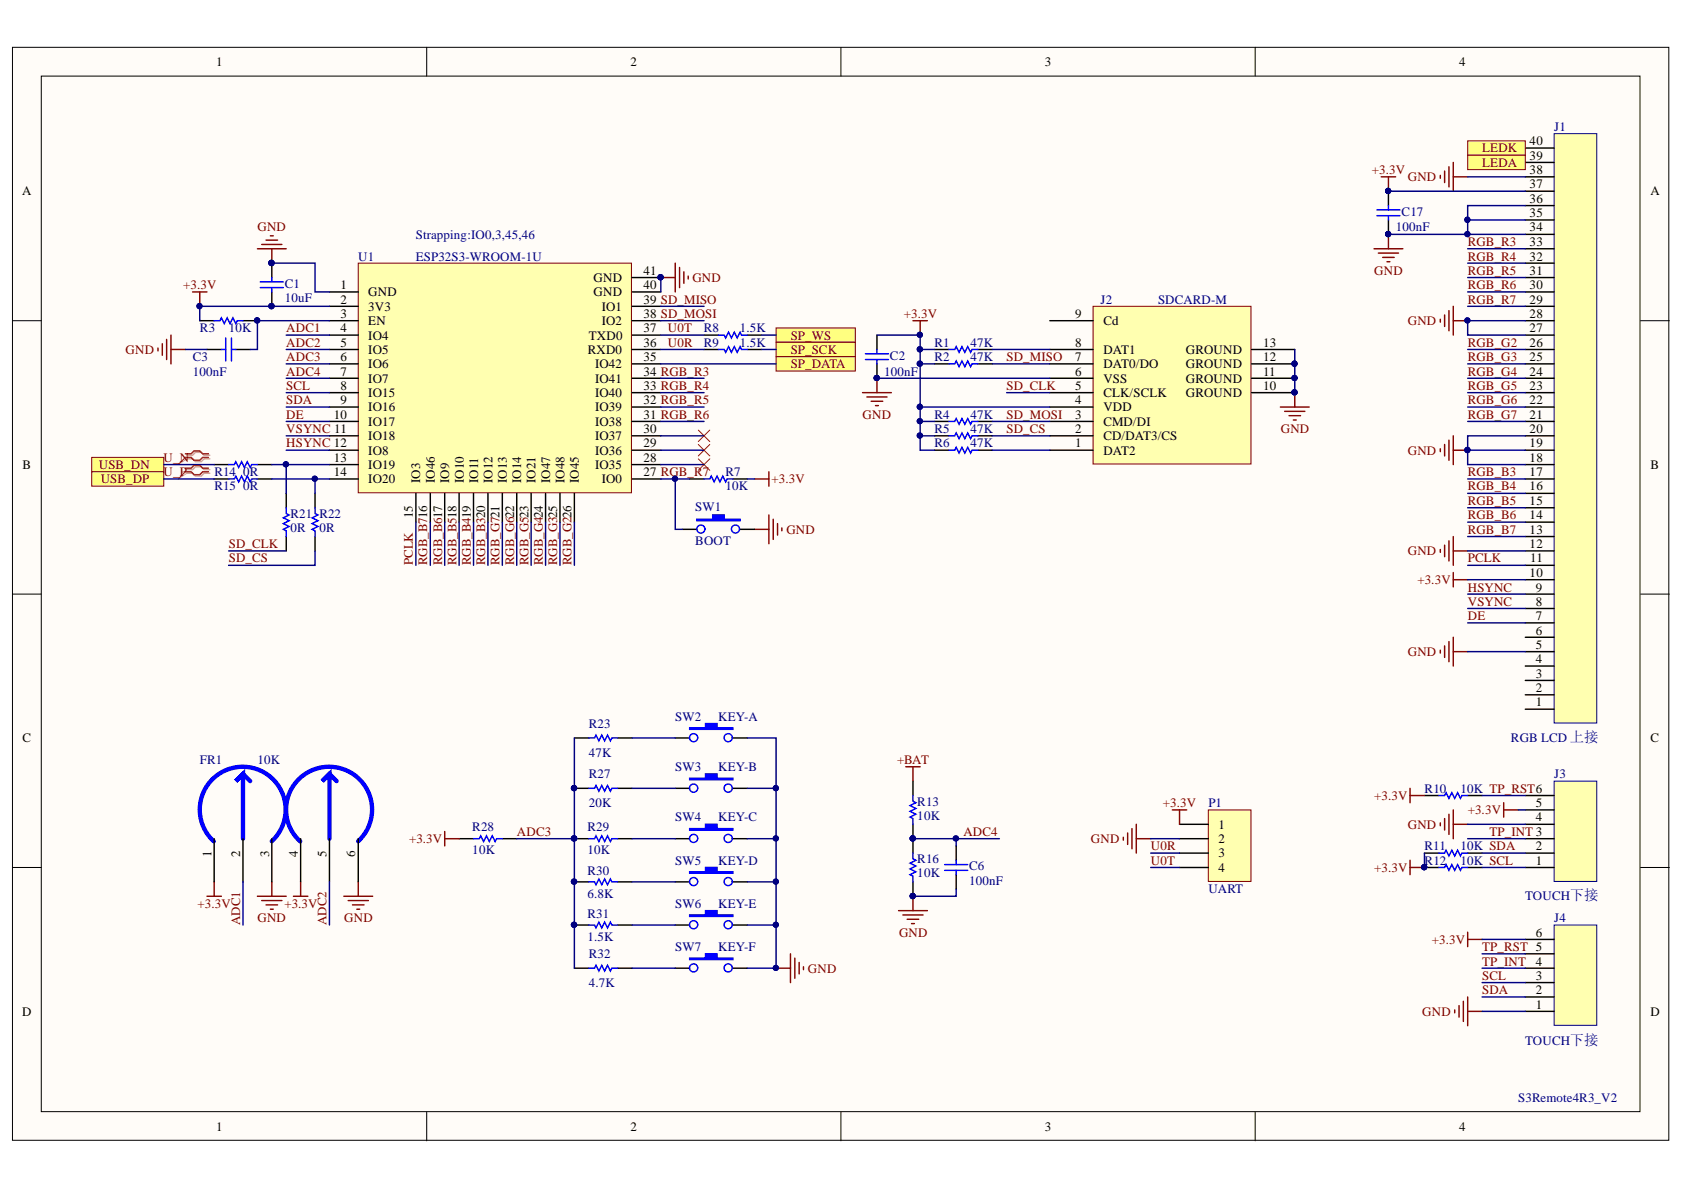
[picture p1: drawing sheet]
<svg xmlns="http://www.w3.org/2000/svg" width="297mm" height="210mm" viewBox="0 0 297 210" stroke-linecap="round" stroke-linejoin="round" font-family="sans-serif">
<defs><g id="words">
<g font-size="2.3">
<text x="38.1" y="11.7">1</text>
<text x="111.2" y="11.7">2</text>
<text x="184.3" y="11.7">3</text>
<text x="257.4" y="11.7">4</text>
<text x="269.8" y="28.1">39</text>
<text x="269.8" y="25.6">40</text>
<text x="3.9" y="34.5">A</text>
<text x="269.8" y="35.7">36</text>
<text x="269.8" y="33.2">37</text>
<text x="269.8" y="30.7">38</text>
<text x="291.1" y="34.5">A</text>
<text x="269.8" y="40.8">34</text>
<text x="269.8" y="38.3">35</text>
<text x="269.8" y="46">32</text>
<text x="269.8" y="43.4">33</text>
<text x="60.1" y="51">1</text>
<text x="60.1" y="53.6">2</text>
<text x="65" y="52.3">GND</text>
<text x="104.7" y="52.3">GND</text>
<text x="104.7" y="49.8">GND</text>
<text x="113.5" y="53.6">39 SD_MISO</text>
<text x="113.5" y="51">40</text>
<text x="113.5" y="48.5">41</text>
<text x="269.8" y="53.6">29</text>
<text x="269.8" y="51">30</text>
<text x="269.8" y="48.5">31</text>
<text x="60.1" y="56.1">3</text>
<text x="60.1" y="58.6">4</text>
<text x="65" y="54.8">3V3</text>
<text x="65" y="57.4">EN</text>
<text x="65" y="59.9">IO4</text>
<text x="103.9" y="59.9">TXD0</text>
<text x="106.1" y="57.4">IO2</text>
<text x="106.1" y="54.8">IO1</text>
<text x="113.5" y="58.6">37</text>
<text x="113.5" y="56.1">38 SD_MOSI</text>
<text x="189.6" y="56.1">9</text>
<text x="194.6" y="57.4">Cd</text>
<text x="269.8" y="58.6">27</text>
<text x="269.8" y="56.1">28</text>
<text x="60.1" y="61.2">5</text>
<text x="60.1" y="63.7">6</text>
<text x="65" y="62.4">IO5</text>
<text x="65" y="65">IO6</text>
<text x="103.7" y="62.4">RXD0</text>
<text x="105" y="65">IO42</text>
<text x="113.5" y="63.7">35</text>
<text x="113.5" y="61.2">36</text>
<text x="189.6" y="63.7">7</text>
<text x="189.6" y="61.2">8</text>
<text x="194.6" y="65">DAT0/DO</text>
<text x="194.6" y="62.4">DAT1</text>
<text x="209.2" y="65">GROUND</text>
<text x="209.2" y="62.4">GROUND</text>
<text x="222.8" y="63.7">12</text>
<text x="222.8" y="61.2">13</text>
<text x="269.8" y="63.7">25</text>
<text x="269.8" y="61.2">26</text>
<text x="60.1" y="66.2">7</text>
<text x="60.1" y="68.8">8</text>
<text x="60.1" y="71.3">9</text>
<text x="65" y="67.5">IO7</text>
<text x="65" y="70">IO15</text>
<text x="105" y="70">IO40</text>
<text x="105" y="67.5">IO41</text>
<text x="113.5" y="71.3">32 RGB_R5</text>
<text x="113.5" y="68.8">33 RGB_R4</text>
<text x="113.5" y="66.2">34 RGB_R3</text>
<text x="189.6" y="71.3">4</text>
<text x="189.6" y="68.8">5</text>
<text x="189.6" y="66.2">6</text>
<text x="194.6" y="70">CLK/SCLK</text>
<text x="194.6" y="67.5">VSS</text>
<text x="209.2" y="70">GROUND</text>
<text x="209.2" y="67.5">GROUND</text>
<text x="222.8" y="68.8">10</text>
<text x="222.8" y="66.2">11</text>
<text x="269.8" y="71.3">22</text>
<text x="269.8" y="68.8">23</text>
<text x="269.8" y="66.2">24</text>
<text x="58.9" y="73.8">10</text>
<text x="65" y="72.6">IO16</text>
<text x="65" y="75.1">IO17</text>
<text x="65" y="77.6">IO18</text>
<text x="105" y="77.6">IO37</text>
<text x="105" y="75.1">IO38</text>
<text x="105" y="72.6">IO39</text>
<text x="113.5" y="76.4">30</text>
<text x="113.5" y="73.8">31 RGB_R6</text>
<text x="189.6" y="76.4">2</text>
<text x="189.6" y="73.8">3</text>
<text x="194.6" y="77.6">CD/DAT3/CS</text>
<text x="194.6" y="75.1">CMD/DI</text>
<text x="194.6" y="72.6">VDD</text>
<text x="269.8" y="76.4">20</text>
<text x="269.8" y="73.8">21</text>
<text x="4" y="82.7">B</text>
<text x="58.9" y="81.4">13</text>
<text x="58.9" y="84">14</text>
<text x="65" y="80.2">IO8</text>
<text x="65" y="82.7">IO19</text>
<text x="105" y="82.7">IO35</text>
<text x="105" y="80.2">IO36</text>
<text x="113.5" y="84">27 RGB_R7</text>
<text x="113.5" y="81.4">28</text>
<text x="113.5" y="78.9">29</text>
<text x="189.6" y="78.9">1</text>
<text x="194.6" y="80.2">DAT2</text>
<text x="269.8" y="84">17</text>
<text x="269.8" y="81.4">18</text>
<text x="269.8" y="78.9">19</text>
<text x="291.1" y="82.7">B</text>
<text x="65" y="85.2">IO20</text>
<text x="74.1" y="85.2" transform="rotate(-90 74.1 85.2)">IO3</text>
<text x="76.7" y="85.2" transform="rotate(-90 76.7 85.2)">IO46</text>
<text x="79.3" y="85.2" transform="rotate(-90 79.3 85.2)">IO9</text>
<text x="81.8" y="85.2" transform="rotate(-90 81.8 85.2)">IO10</text>
<text x="84.3" y="85.2" transform="rotate(-90 84.3 85.2)">IO11</text>
<text x="86.9" y="85.2" transform="rotate(-90 86.9 85.2)">IO12</text>
<text x="89.4" y="85.2" transform="rotate(-90 89.4 85.2)">IO13</text>
<text x="91.9" y="85.2" transform="rotate(-90 91.9 85.2)">IO14</text>
<text x="94.5" y="85.2" transform="rotate(-90 94.5 85.2)">IO21</text>
<text x="97" y="85.2" transform="rotate(-90 97 85.2)">IO47</text>
<text x="99.6" y="85.2" transform="rotate(-90 99.6 85.2)">IO48</text>
<text x="102.1" y="85.2" transform="rotate(-90 102.1 85.2)">IO45</text>
<text x="106.1" y="85.2">IO0</text>
<text x="269.8" y="89">15</text>
<text x="269.8" y="86.5">16</text>
<text x="72.8" y="91.3" transform="rotate(-90 72.8 91.3)">15</text>
<text x="269.8" y="94.1">13</text>
<text x="269.8" y="91.6">14</text>
<text x="269.8" y="101.7">10</text>
<text x="269.8" y="96.6">12</text>
<text x="269.9" y="99.2">11</text>
<text x="270.9" y="106.9">8</text>
<text x="270.9" y="104.3">9</text>
<text x="270.9" y="111.9">6</text>
<text x="270.9" y="109.4">7</text>
<text x="270.9" y="119.5">3</text>
<text x="270.9" y="117">4</text>
<text x="270.9" y="114.5">5</text>
<text x="270.9" y="124.6">1</text>
<text x="270.9" y="122.1">2</text>
<text x="4" y="130.9">C</text>
<text x="291.1" y="130.9">C</text>
<text x="270.9" y="142.4">5</text>
<text x="214.9" y="146.2">1</text>
<text x="214.9" y="148.7">2</text>
<text x="270.9" y="150">2</text>
<text x="270.9" y="144.9">4</text>
<text x="37.3" y="151.1" transform="rotate(-90 37.3 151.1)">1</text>
<text x="42.4" y="151.1" transform="rotate(-90 42.4 151.1)">2</text>
<text x="47.4" y="151.1" transform="rotate(-90 47.4 151.1)">3</text>
<text x="52.5" y="151.1" transform="rotate(-90 52.5 151.1)">4</text>
<text x="57.6" y="151.1" transform="rotate(-90 57.6 151.1)">5</text>
<text x="62.7" y="151.1" transform="rotate(-90 62.7 151.1)">6</text>
<text x="214.9" y="151.2">3</text>
<text x="214.9" y="153.8">4</text>
<text x="270.9" y="152.5">1</text>
<text x="270.9" y="165.2">6</text>
<text x="270.9" y="172.9">3</text>
<text x="270.9" y="170.3">4</text>
<text x="3.9" y="179.2">D</text>
<text x="270.9" y="177.9">1</text>
<text x="270.9" y="175.4">2</text>
<text x="291.1" y="179.2">D</text>
<text x="38.1" y="199.5">1</text>
<text x="111.2" y="199.5">2</text>
<text x="184.3" y="199.5">3</text>
<text x="257.4" y="199.5">4</text>
</g>
<g font-size="2.3" fill="#000080">
<text x="274.1" y="23.1">J1</text>
<text x="246.2" y="40.8">100nF</text>
<text x="247.2" y="38">C17</text>
<text x="63.2" y="46">U1</text>
<text x="73.3" y="46">ESP32S3-WROOM-1U</text>
<text x="73.3" y="42.1">Strapping:IO0,3,45,46</text>
<text x="50.2" y="50.8">C1</text>
<text x="50.2" y="53.3">10uF</text>
<text x="194.1" y="53.6">J2</text>
<text x="204.3" y="53.6">SDCARD-M</text>
<text x="35.3" y="58.6">R3</text>
<text x="40.3" y="58.6">10K</text>
<text x="124.2" y="58.6">R8</text>
<text x="130.5" y="58.6">1.5K</text>
<text x="34" y="63.7">C3</text>
<text x="124.2" y="61.2">R9</text>
<text x="130.5" y="61.2">1.5K</text>
<text x="157" y="63.4">C2</text>
<text x="164.8" y="61.2">R1</text>
<text x="164.8" y="63.7">R2</text>
<text x="171.2" y="61.2">47K</text>
<text x="171.2" y="63.7">47K</text>
<text x="34" y="66.2">100nF</text>
<text x="156" y="66.2">100nF</text>
<text x="164.8" y="73.8">R4</text>
<text x="164.8" y="76.4">R5</text>
<text x="171.2" y="73.8">47K</text>
<text x="171.2" y="76.4">47K</text>
<text x="37.8" y="84">R14</text>
<text x="42.9" y="84">0R</text>
<text x="128" y="84">R7</text>
<text x="164.8" y="78.9">R6</text>
<text x="171.2" y="78.9">47K</text>
<text x="37.8" y="86.5">R15</text>
<text x="42.9" y="86.5">0R</text>
<text x="128" y="86.5">10K</text>
<text x="51.3" y="91.3">R21 R22</text>
<text x="51.3" y="93.9">0R</text>
<text x="56.3" y="93.9">0R</text>
<text x="122.6" y="90.1">SW1</text>
<text x="122.6" y="96.1">BOOT</text>
<text x="103.9" y="128.4">R23</text>
<text x="119.1" y="127.1">SW2</text>
<text x="126.7" y="127.1">KEY-A</text>
<text x="266.5" y="130.9">RGB LCD 上接</text>
<text x="35.3" y="134.7">FR1</text>
<text x="45.4" y="134.7">10K</text>
<text x="103.9" y="133.5">47K</text>
<text x="103.9" y="137.3">R27</text>
<text x="119.1" y="136">SW3</text>
<text x="126.7" y="136">KEY-B</text>
<text x="274.1" y="137.3">J3</text>
<text x="103.9" y="142.4">20K</text>
<text x="161.8" y="142.1">R13</text>
<text x="213.1" y="142.4">P1</text>
<text x="251.3" y="139.8">R10</text>
<text x="257.6" y="139.8">10K TP_RST6</text>
<text x="83.3" y="146.7">R28</text>
<text x="103.6" y="146.7">R29</text>
<text x="119.1" y="144.9">SW4</text>
<text x="126.7" y="144.9">KEY-C</text>
<text x="161.8" y="144.6">10K</text>
<text x="251.3" y="150">R11</text>
<text x="257.6" y="150">10K SDA</text>
<text x="83.3" y="150.7">10K</text>
<text x="103.6" y="150.7">10K</text>
<text x="103.6" y="154.3">R30</text>
<text x="119.1" y="152.5">SW5</text>
<text x="126.7" y="152.5">KEY-D</text>
<text x="161.8" y="152.2">R16</text>
<text x="161.8" y="154.8">10K</text>
<text x="170.9" y="153.5">C6</text>
<text x="251.3" y="152.5">R12</text>
<text x="257.6" y="152.5">10K SCL</text>
<text x="103.6" y="161.9">R31</text>
<text x="103.6" y="158.3">6.8K</text>
<text x="119.1" y="160.1">SW6</text>
<text x="126.7" y="160.1">KEY-E</text>
<text x="170.9" y="156">100nF</text>
<text x="213.1" y="157.6">UART</text>
<text x="269.1" y="158.8">TOUCH下接</text>
<text x="103.6" y="166">1.5K</text>
<text x="119.1" y="167.8">SW7</text>
<text x="126.7" y="167.8">KEY-F</text>
<text x="274.1" y="162.6">J4</text>
<text x="103.9" y="169">R32</text>
<text x="103.9" y="174.1">4.7K</text>
<text x="269.1" y="184.3">TOUCH下接</text>
<text x="267.8" y="194.4">S3Remote4R3_V2</text>
</g>
<g font-size="2.3" fill="#800000">
<text x="261.4" y="26.9">LEDK</text>
<text x="261.4" y="29.4">LEDA</text>
<text x="242" y="30.7">+3.3V</text>
<text x="248.3" y="31.9">GND</text>
<text x="45.4" y="40.8">GND</text>
<text x="258.9" y="43.4">RGB_R3</text>
<text x="258.9" y="46">RGB_R4</text>
<text x="32.3" y="51">+3.3V</text>
<text x="122.1" y="49.8">GND</text>
<text x="242.4" y="48.5">GND</text>
<text x="258.9" y="48.5">RGB_R5</text>
<text x="258.9" y="51">RGB_R6</text>
<text x="258.9" y="53.6">RGB_R7</text>
<text x="50.5" y="58.6">ADC1</text>
<text x="117.8" y="58.6">U0T</text>
<text x="139.5" y="59.9">SP_WS</text>
<text x="159.4" y="56.1">+3.3V</text>
<text x="248.3" y="57.4">GND</text>
<text x="22.2" y="62.4">GND</text>
<text x="50.5" y="61.2">ADC2</text>
<text x="50.5" y="63.7">ADC3</text>
<text x="117.8" y="61.2">U0R</text>
<text x="139.5" y="62.4">SP_SCK</text>
<text x="139.5" y="65">SP_DATA</text>
<text x="177.5" y="63.7">SD_MISO</text>
<text x="258.9" y="61.2">RGB_G2</text>
<text x="258.9" y="63.7">RGB_G3</text>
<text x="50.5" y="71.3">SDA</text>
<text x="50.5" y="68.8">SCL</text>
<text x="50.5" y="66.2">ADC4</text>
<text x="177.5" y="68.8">SD_CLK</text>
<text x="258.9" y="66.2">RGB_G4</text>
<text x="258.9" y="68.8">RGB_G5</text>
<text x="258.9" y="71.3">RGB_G6</text>
<text x="50.5" y="76.4">VSYNC 11</text>
<text x="50.5" y="73.8">DE</text>
<text x="152.2" y="73.8">GND</text>
<text x="177.5" y="76.4">SD_CS</text>
<text x="177.5" y="73.8">SD_MOSI</text>
<text x="225.9" y="76.4">GND</text>
<text x="258.9" y="73.8">RGB_G7</text>
<text x="17.4" y="82.7">USB_DN</text>
<text x="28.8" y="81.4">U_N</text>
<text x="28.8" y="84">U_P</text>
<text x="50.5" y="78.9">HSYNC 12</text>
<text x="248.3" y="80.2">GND</text>
<text x="258.9" y="84">RGB_B3</text>
<text x="17.8" y="85.2">USB_DP</text>
<text x="136.1" y="85.2">+3.3V</text>
<text x="258.9" y="86.5">RGB_B4</text>
<text x="258.9" y="89">RGB_B5</text>
<text x="138.7" y="94.1">GND</text>
<text x="258.9" y="91.6">RGB_B6</text>
<text x="258.9" y="94.1">RGB_B7</text>
<text x="40.3" y="96.6">SD_CLK</text>
<text x="40.3" y="99.2">SD_CS</text>
<text x="72.8" y="99.7" transform="rotate(-90 72.8 99.7)">PCLK</text>
<text x="75.4" y="99.7" transform="rotate(-90 75.4 99.7)">RGB_B716</text>
<text x="78" y="99.7" transform="rotate(-90 78 99.7)">RGB_B617</text>
<text x="80.5" y="99.7" transform="rotate(-90 80.5 99.7)">RGB_B518</text>
<text x="83.1" y="99.7" transform="rotate(-90 83.1 99.7)">RGB_B419</text>
<text x="85.6" y="99.7" transform="rotate(-90 85.6 99.7)">RGB_B320</text>
<text x="88.1" y="99.7" transform="rotate(-90 88.1 99.7)">RGB_G721</text>
<text x="90.7" y="99.7" transform="rotate(-90 90.7 99.7)">RGB_G622</text>
<text x="93.2" y="99.7" transform="rotate(-90 93.2 99.7)">RGB_G523</text>
<text x="95.7" y="99.7" transform="rotate(-90 95.7 99.7)">RGB_G424</text>
<text x="98.3" y="99.7" transform="rotate(-90 98.3 99.7)">RGB_G325</text>
<text x="100.8" y="99.7" transform="rotate(-90 100.8 99.7)">RGB_G226</text>
<text x="248.3" y="97.9">GND</text>
<text x="258.9" y="99.2">PCLK</text>
<text x="250" y="103">+3.3V</text>
<text x="258.9" y="104.3">HSYNC</text>
<text x="258.9" y="106.9">VSYNC</text>
<text x="258.9" y="109.4">DE</text>
<text x="248.3" y="115.7">GND</text>
<text x="158.3" y="134.7">+BAT</text>
<text x="205.1" y="142.4">+3.3V</text>
<text x="242.4" y="141.1">+3.3V</text>
<text x="258.9" y="143.6">+3.3V</text>
<text x="72.1" y="148.7">+3.3V</text>
<text x="91.2" y="147.4">ADC3</text>
<text x="169.9" y="147.4">ADC4</text>
<text x="192.4" y="148.7">GND</text>
<text x="203" y="150">U0R</text>
<text x="248.3" y="146.2">GND</text>
<text x="262.7" y="147.4">TP_INT 3</text>
<text x="203" y="152.5">U0T</text>
<text x="242.4" y="153.8">+3.3V</text>
<text x="34.8" y="160.1">+3.3V</text>
<text x="50.2" y="160.1">+3.3V</text>
<text x="42.4" y="163.1" transform="rotate(-90 42.4 163.1)">ADC1</text>
<text x="45.4" y="162.6">GND</text>
<text x="57.6" y="163.1" transform="rotate(-90 57.6 163.1)">ADC2</text>
<text x="60.7" y="162.6">GND</text>
<text x="158.6" y="165.2">GND</text>
<text x="252.6" y="166.5">+3.3V</text>
<text x="261.4" y="167.8">TP_RST 5</text>
<text x="142.5" y="171.6">GND</text>
<text x="261.4" y="170.3">TP_INT</text>
<text x="261.4" y="172.9">SCL</text>
<text x="250.9" y="179.2">GND</text>
<text x="261.4" y="175.4">SDA</text>
</g>
</g></defs>
<g fill="#fffcf8" stroke="#000" stroke-width=".18">
<path d="M2.2 8.3h292.2v192.8h-292.2z"/>
<path d="M7.3 13.4h282v182.7h-282z"/>
</g>
<path d="M75.3 8.3v5.1M148.3 8.3v5.1M221.4 8.3v5.1M2.2 56.6h5.1M289.4 56.6h5.1M2.2 104.8h5.1M289.4 104.8h5.1M2.2 153h5.1M289.4 153h5.1M75.3 196.2v5M148.3 196.2v5M221.4 196.2v5" fill="none" stroke="#000" stroke-width=".18"/>
<path d="M274.1 23.6h7.6v103.9h-7.6z" fill="#ffffb0" stroke="#000080" stroke-width=".18"/>
<g fill="none" stroke="#000" stroke-width=".25">
<path d="M269 38.8h5.1M269 36.3h5.1M269 33.7h5.1M269 31.2h5.1M269 28.7h5.1M269 26.1h5.1M269 59.1h5.1M269 56.6h5.1M269 54h5.1M269 51.5h5.1M269 49h5.1M269 46.4h5.1"/>
<path d="M269 43.9h5.1M269 41.3h5.1M269 79.4h5.1M269 76.9h5.1M269 74.3h5.1M269 71.8h5.1M269 69.3h5.1M269 66.7h5.1M269 64.2h5.1M269 61.6h5.1M269 99.7h5.1M269 97.2h5.1"/>
<path d="M269 94.6h5.1M269 92.1h5.1M269 89.6h5.1M269 87h5.1M269 84.5h5.1M269 81.9h5.1M269 117.5h5.1M269 114.9h5.1M269 112.4h5.1M269 109.9h5.1M269 107.3h5.1M269 104.8h5.1"/>
<path d="M269 102.3h5.1M269 125.1h5.1M269 122.6h5.1M269 120h5.1"/>
</g>
<g fill="none" stroke="#800000" stroke-width=".25">
<path d="M243.6 31.2h2.6M244.9 31.2v2.5M254.1 30.9v.5M254.8 30.2v2M255.6 29.4v3.6M256.3 28.7v5M256.3 31.2h2.6M242.4 43.9h5M243.1 44.6h3.6M243.9 45.4h2M244.6 46.2h.6M244.9 41.3v2.6"/>
<path d="M254.1 56.3v.5M254.8 55.6v2M255.6 54.8v3.5M256.3 54v5.1M256.3 56.6h2.6M254.1 79.2v.5M254.8 78.4v2M255.6 77.6v3.6M256.3 76.9v5M256.3 79.4h2.6M254.1 96.9v.5M254.8 96.2v2"/>
<path d="M255.6 95.4v3.6M256.3 94.6v5.1M256.3 97.2h2.6M254.1 114.7v.5M254.8 113.9v2.1M255.6 113.2v3.5M256.3 101v2.5M256.3 112.4v5.1M256.3 102.3h2.6M256.3 114.9h2.6"/>
</g>
<g fill="#000080" stroke="#000080" stroke-width=".18">
<circle cx="244.9" cy="41.3" r=".46"/>
<circle cx="244.9" cy="33.7" r=".46"/>
<circle cx="258.8" cy="56.5" r=".46"/>
<circle cx="258.8" cy="79.4" r=".46"/>
</g>
<path d="M274.1 137.8h7.6v17.7h-7.6z" fill="#ffffb0" stroke="#000080" stroke-width=".18"/>
<path d="M251.3 153h2.5M251.3 150.5h2.5M251.3 140.3h2.5M258.9 153h2.5M258.9 150.5h2.5M258.9 140.3h2.5M269 153h5.1M269 150.5h5.1M269 147.9h5.1M269 145.4h5.1M269 142.9h5.1M269 140.3h5.1" fill="none" stroke="#000" stroke-width=".25"/>
<path d="M253.8 140.3h1l.3-.5 .5 1 .5-1 .5 1 .5-1 .5 1 .3-.5h1M253.8 150.5h1l.3-.5 .5 1 .5-1 .5 1 .5-1 .5 1 .3-.5h1M253.8 153h1l.3-.5 .5 1 .5-1 .5 1 .5-1 .5 1 .3-.5h1" fill="none" stroke="#00f" stroke-width=".25"/>
<circle cx="251.2" cy="153" r=".46" fill="#000080" stroke="#000080" stroke-width=".18"/>
<path d="M248.7 139.1v2.5M248.7 151.7v2.6M248.7 140.3h2.6M248.7 153h2.6M254.1 145.1v.6M254.8 144.4v2M255.6 143.6v3.6M256.3 142.9v5M256.3 145.4h2.6M265.2 141.6v2.5M265.2 142.9h2.6" fill="none" stroke="#800000" stroke-width=".25"/>
<path d="M63.2 46.4h48.2v40.5h-48.2z" fill="#ffffb0" stroke="#800000" stroke-width=".18"/>
<g fill="none" stroke="#000" stroke-width=".25">
<path d="M35.2 56.6h2.6M42.9 56.6h2.5M47.9 46.4v2.6M47.9 51.5v2.5M58.1 51.5h5.1M58.1 54h5.1M58.1 56.6h5.1M58.1 59.1h5.1M111.5 51.5h5.1M111.5 54h5.1M111.5 56.6h5.1M111.5 59.1h5.1"/>
<path d="M111.5 49h5.1M36.5 61.6h2.5M41.6 61.6h2.5M58.1 61.6h5.1M58.1 64.2h5.1M58.1 66.7h5.1M58.1 69.3h5.1M58.1 71.8h5.1M58.1 74.3h5.1M58.1 76.9h5.1M58.1 79.4h5.1M111.5 61.6h5.1"/>
<path d="M111.5 64.2h5.1M111.5 66.7h5.1M111.5 69.3h5.1M111.5 71.8h5.1M111.5 74.3h5.1M111.5 76.9h5.1M111.5 79.4h5.1M58.1 81.9h5.1M58.1 84.5h5.1M73.4 87v5.1M75.9 87v5.1M78.4 87v5.1"/>
<path d="M81 87v5.1M83.5 87v5.1M86.1 87v5.1M88.6 87v5.1M91.1 87v5.1M93.7 87v5.1M96.2 87v5.1M98.8 87v5.1M101.3 87v5.1M111.5 81.9h5.1M111.5 84.5h5.1M120.4 93.4h2.5"/>
<path d="M121.6 84.5h2.6M129.3 84.5h2.5M130.5 93.4h2.6"/>
</g>
<g fill="#000080" stroke="#000080" stroke-width=".18">
<circle cx="116.5" cy="48.9" r=".46"/>
<circle cx="47.9" cy="54" r=".47"/>
<circle cx="47.9" cy="46.4" r=".47"/>
<circle cx="35.2" cy="54" r=".46"/>
<circle cx="45.4" cy="56.5" r=".46"/>
</g>
<path d="M37.8 56.6h1l.2-.5 .6 1 .5-1 .5 1 .5-1 .5 1 .2-.5h1.1M39.8 59.6v4.1M40.8 59.6v4.1M45.9 49.7h4.1M45.9 50.7h4.1M47.9 49v.7M47.9 50.7v.8M39 61.6h.8M40.8 61.6h.8M124.2 84.5h1l.3-.5 .5 1 .5-1 .5 1 .5-1 .5 1 .3-.5h1" fill="none" stroke="#00f" stroke-width=".25"/>
<g fill="none" stroke="#800000" stroke-width=".25">
<path d="M29.4 59.9v3.5M30.2 59.1v5.1M34 51.5h2.5M35.2 51.5v2.5M45.4 43.9h5.1M46.2 43.1h3.5M46.9 42.4h2.1M47.7 41.6h.5M47.9 43.9v2.5M116.6 49h2.5M119.1 46.4v5.1M119.9 47.2v3.5"/>
<path d="M120.6 47.9v2.1M121.4 48.7v.5M27.9 61.4v.5M28.6 60.6v2.1M30.2 61.6h2.5M133.1 84.5h2.5M133.1 93.4h2.5M135.6 83.2v2.6M135.6 90.8v5.1M136.4 91.6v3.5M137.1 92.4v2M137.9 93.1v.5"/>
</g>
<path d="M122.9 91.6h2.8v-.8h2v.8h2.8v.2h-7.6z" fill-rule="evenodd" fill="#00f"/>
<g fill="none" stroke="#00f" stroke-width=".25">
<path d="M122.9 91.6h2.8v-.8h2v.8h2.8v.2h-7.6z"/>
<circle cx="123.6" cy="93.3" r=".71"/>
<circle cx="129.7" cy="93.3" r=".71"/>
</g>
<path d="M123.2 78.4l2 2M123.2 75.9l2 2M125.2 78.4l-2 2M125.2 75.9l-2 2M123.2 80.9l2 2.1M125.2 80.9l-2 2.1" fill="none" stroke="#f00" stroke-width=".18"/>
<g fill="#ffff80" stroke="#800000" stroke-width=".18">
<path d="M16.2 80.7h12.7v2.5h-12.7z" fill-rule="evenodd"/>
<path d="M16.2 83.2h12.7v2.6h-12.7z" fill-rule="evenodd"/>
<path d="M258.9 24.8h10.1v2.6h-10.1z" fill-rule="evenodd"/>
<path d="M258.9 27.4h10.1v2.5h-10.1z" fill-rule="evenodd"/>
</g>
<path d="M192.8 54h27.9v27.8h-27.9z" fill="#ffffb0" stroke="#800000" stroke-width=".18"/>
<g fill="none" stroke="#000" stroke-width=".25">
<path d="M154.7 59.1v2.5M185.2 56.6h7.6M154.7 64.2v2.5M164.8 79.4h2.6M164.8 76.9h2.6M164.8 74.3h2.6M164.8 64.2h2.6M164.8 61.6h2.6M172.5 79.4h2.5M172.5 76.9h2.5M172.5 74.3h2.5M172.5 64.2h2.5"/>
<path d="M172.5 61.6h2.5M185.2 79.4h7.6M185.2 76.9h7.6M185.2 74.3h7.6M185.2 71.8h7.6M185.2 69.3h7.6M185.2 66.7h7.6M185.2 64.2h7.6M185.2 61.6h7.6M220.8 69.3h7.6M220.8 66.7h7.6M220.8 64.2h7.6"/>
<path d="M220.8 61.6h7.6"/>
</g>
<g fill="#000080" stroke="#000080" stroke-width=".18">
<circle cx="228.3" cy="69.2" r=".46"/>
<circle cx="228.3" cy="66.7" r=".46"/>
<circle cx="228.3" cy="64.1" r=".46"/>
<circle cx="162.3" cy="59.1" r=".46"/>
<circle cx="154.6" cy="66.7" r=".46"/>
</g>
<path d="M161 56.6h2.6M162.3 56.6v2.5M152.1 69.3h5.1M152.9 70h3.6M153.7 70.8h2M154.4 71.5h.5M154.7 66.7v2.6M225.8 71.8h5.1M226.6 72.6h3.6M227.4 73.3h2M228.1 74.1h.5M228.4 69.3v2.5" fill="none" stroke="#800000" stroke-width=".25"/>
<path d="M152.7 62.4h4M152.7 63.4h4M154.7 61.6v.8M154.7 63.4v.8M167.4 61.6h1l.3-.5 .5 1.1 .5-1.1 .5 1.1 .5-1.1 .5 1.1 .3-.6h1M167.4 64.2h1l.3-.5 .5 1 .5-1 .5 1 .5-1 .5 1 .3-.5h1M167.4 74.3h1l.3-.5 .5 1 .5-1 .5 1 .5-1 .5 1 .3-.5h1M167.4 76.9h1l.3-.5 .5 1 .5-1 .5 1 .5-1 .5 1 .3-.5h1M167.4 79.4h1l.3-.5 .5 1 .5-1 .5 1 .5-1 .5 1 .3-.5h1" fill="none" stroke="#00f" stroke-width=".25"/>
<g fill="#ffff80" stroke="#800000" stroke-width=".18">
<path d="M136.9 57.8h14v2.6h-14z" fill-rule="evenodd"/>
<path d="M136.9 60.4h14v2.5h-14z" fill-rule="evenodd"/>
<path d="M136.9 62.9h14v2.6h-14z" fill-rule="evenodd"/>
</g>
<g fill="none" stroke="#800000" stroke-width=".25">
<path d="M159.8 135.2h2.5M161 135.2v2.6M36.5 158.1h2.5M37.8 155.6v2.5M45.4 158.1h5.1M46.2 158.9h3.5M46.9 159.6h2.1M47.9 155.6v2.5M51.8 158.1h2.5M53 155.6v2.5M60.7 158.1h5M61.4 158.9h3.6"/>
<path d="M62.2 159.6h2M63.2 155.6v2.5M161 158.1v2.5M47.7 160.4h.5M62.9 160.4h.5M158.5 160.6h5.1M159.3 161.4h3.5M160 162.2h2.1M160.8 162.9h.5"/>
</g>
<path d="M119.1 130.2h2.5M129.3 130.2h2.5M161 137.8v2.5M161 145.4v5.1M161 155.6v2.5M168.7 149.2v2.5M168.7 154.3v2.5" fill="none" stroke="#000" stroke-width=".25"/>
<g fill="#000080" stroke="#000080" stroke-width=".18">
<circle cx="161" cy="147.9" r=".46"/>
<circle cx="161" cy="158.1" r=".46"/>
</g>
<path d="M161 140.3v1l.5 .3-1 .5 1 .5-1 .5 1 .5-1 .5 .5 .3v1M161 150.5v1l.5 .2-1 .6 1 .5-1 .5 1 .5-1 .5 .5 .2v1.1M166.6 152.5h4.1M166.6 153.5h4.1M168.7 151.7v.8M168.7 153.5v.8" fill="none" stroke="#00f" stroke-width=".25"/>
<path d="M121.6 128.4h2.8v-.8h2.1v.8h2.8v.2h-7.7z" fill-rule="evenodd" fill="#00f"/>
<g fill="none" stroke="#00f" stroke-width=".25">
<path d="M121.6 128.4h2.8v-.8h2.1v.8h2.8v.2h-7.7z"/>
<circle cx="122.3" cy="130.1" r=".72"/>
<circle cx="128.4" cy="130.1" r=".72"/>
</g>
<path d="M119.1 139.1h2.5M129.3 139.1h2.5" fill="none" stroke="#000" stroke-width=".25"/>
<path d="M121.6 137.3h2.8v-.8h2.1v.8h2.8v.2h-7.7z" fill-rule="evenodd" fill="#00f"/>
<g fill="none" stroke="#00f" stroke-width=".25">
<path d="M121.6 137.3h2.8v-.8h2.1v.8h2.8v.2h-7.7z"/>
<circle cx="122.3" cy="139" r=".72"/>
<circle cx="128.4" cy="139" r=".72"/>
</g>
<path d="M119.1 147.9h2.5M129.3 147.9h2.5" fill="none" stroke="#000" stroke-width=".25"/>
<path d="M121.6 146.2h2.8v-.8h2.1v.8h2.8v.2h-7.7z" fill-rule="evenodd" fill="#00f"/>
<g fill="none" stroke="#00f" stroke-width=".25">
<path d="M121.6 146.2h2.8v-.8h2.1v.8h2.8v.2h-7.7z"/>
<circle cx="122.3" cy="147.9" r=".72"/>
<circle cx="128.4" cy="147.9" r=".72"/>
</g>
<path d="M119.1 155.6h2.5M129.3 155.6h2.5" fill="none" stroke="#000" stroke-width=".25"/>
<path d="M121.6 153.8h2.8v-.8h2.1v.8h2.8v.2h-7.7z" fill-rule="evenodd" fill="#00f"/>
<g fill="none" stroke="#00f" stroke-width=".25">
<path d="M121.6 153.8h2.8v-.8h2.1v.8h2.8v.2h-7.7z"/>
<circle cx="122.3" cy="155.5" r=".72"/>
<circle cx="128.4" cy="155.5" r=".72"/>
</g>
<path d="M136.9 170.8h2.5M139.4 168.2v5.1M140.2 169v3.6M141 169.8v2M141.7 170.5v.5" fill="none" stroke="#800000" stroke-width=".25"/>
<circle cx="136.8" cy="170.7" r=".46" fill="#000080" stroke="#000080" stroke-width=".18"/>
<path d="M213.1 142.9h7.6v12.6h-7.6z" fill="#ffffb0" stroke="#800000" stroke-width=".18"/>
<path d="M208.1 145.4h5M208.1 147.9h5M208.1 150.5h5M208.1 153h5" fill="none" stroke="#000" stroke-width=".25"/>
<path d="M198.1 147.7v.5M198.9 146.9v2.1M199.7 146.2v3.5M200.4 145.4v5.1M200.4 147.9h2.6M206.8 142.9h2.5M208.1 142.9v2.5" fill="none" stroke="#800000" stroke-width=".25"/>
<path d="M274.1 163.2h7.6v17.7h-7.6z" fill="#ffffb0" stroke="#000080" stroke-width=".18"/>
<g fill="none" stroke="#000" stroke-width=".25">
<path d="M244.9 33.7v2.6M244.9 38.8v2.5M124.2 59.1h2.5M131.8 59.1h2.6M124.2 61.6h2.5M131.8 61.6h2.6M37.8 81.9h2.5M37.8 84.5h2.5M45.4 81.9h2.5M45.4 84.5h2.5M50.5 87v2.6M50.5 94.6v2.6"/>
<path d="M55.6 87v2.6M55.6 94.6v2.6M37.8 147.9v7.7M42.9 147.9v7.7M47.9 147.9v7.7M53 147.9v7.7M58.1 147.9v7.7M63.2 147.9v7.7M119.1 163.2h2.5M129.3 163.2h2.5M269 178.4h5.1M269 175.9h5.1"/>
<path d="M269 173.3h5.1M269 170.8h5.1M269 168.2h5.1M269 165.7h5.1"/>
</g>
<path d="M256.6 178.1v.5M257.4 177.4v2M258.1 176.6v3.6M258.9 164.4v2.6M258.9 175.9v5M258.9 178.4h2.5M258.9 165.7h2.5" fill="none" stroke="#800000" stroke-width=".25"/>
<g fill="#000080" stroke="#000080" stroke-width=".18">
<circle cx="244.9" cy="41.3" r=".46"/>
<circle cx="244.9" cy="33.7" r=".46"/>
</g>
<path d="M242.9 37h4M242.9 38h4M244.9 36.3v.7M244.9 38v.8M126.7 59.1h1l.3 .5 .5-1 .5 1 .5-1 .5 1 .5-1 .3 .5h1M126.7 61.6h1l.3 .6 .5-1.1 .5 1.1 .5-1.1 .5 1.1 .5-1.1 .3 .5h1M40.3 81.9h1l.3-.5 .5 1.1 .5-1.1 .5 1.1 .5-1.1 .5 1.1 .3-.6h1M40.3 84.5h1l.3-.5 .5 1 .5-1 .5 1 .5-1 .5 1 .3-.5h1M50.5 89.6v1l.5 .2-1 .5 1 .5-1 .6 1 .5-1 .5 .5 .2v1M55.6 89.6v1l.5 .2-1 .5 1 .5-1 .6 1 .5-1 .5 .5 .2v1" fill="none" stroke="#00f" stroke-width=".25"/>
<path d="M44.1 137.8l-1.2-1.3-1.3 1.3 1.3-1.3v11.4M59.4 137.8l-1.3-1.3-1.3 1.3 1.3-1.3v11.4M47.9 148.4a7.6 7.6 0 0 0 .3-10.9 7.6 7.6 0 0 0-10.8 .1 7.6 7.6 0 0 0 .3 10.8M63.2 148.4a7.6 7.6 0 0 0 .3-10.9 7.6 7.6 0 0 0-10.9 .1 7.6 7.6 0 0 0 .4 10.8" fill="none" stroke="#00f" stroke-width=".76"/>
<path d="M121.6 161.4h2.8v-.8h2.1v.8h2.8v.2h-7.7z" fill-rule="evenodd" fill="#00f"/>
<g fill="none" stroke="#00f" stroke-width=".25">
<path d="M121.6 161.4h2.8v-.8h2.1v.8h2.8v.2h-7.7z"/>
<circle cx="122.3" cy="163.1" r=".72"/>
<circle cx="128.4" cy="163.1" r=".72"/>
</g>
<path d="M119.1 170.8h2.5M129.3 170.8h2.5" fill="none" stroke="#000" stroke-width=".25"/>
<path d="M121.6 169h2.8v-.8h2.1v.8h2.8v.3h-7.7z" fill-rule="evenodd" fill="#00f"/>
<g fill="none" stroke="#00f" stroke-width=".25">
<path d="M103.9 130.2h1l.2-.5 .5 1 .5-1 .6 1 .5-1 .5 1 .2-.5h1M103.9 139.1h1l.2-.6 .5 1.1 .5-1.1 .6 1.1 .5-1.1 .5 1.1 .2-.5h1M83.5 147.9h1l.3-.5 .5 1 .5-1 .5 1 .5-1 .5 1 .3-.5h1M103.9 147.9h1l.2-.5 .5 1 .5-1 .6 1 .5-1 .5 1 .2-.5h1M103.9 155.6h1l.2 .5 .5-1.1 .5 1.1 .6-1.1 .5 1.1 .5-1.1 .2 .6h1M103.9 163.2h1l.2 .5 .5-1 .5 1 .6-1 .5 1 .5-1 .2 .5h1M103.9 170.8h1l.2-.5 .5 1 .5-1 .6 1 .5-1 .5 1 .2-.5h1M121.6 169h2.8v-.8h2.1v.8h2.8v.3h-7.7z"/>
<circle cx="122.3" cy="170.7" r=".72"/>
<circle cx="128.4" cy="170.7" r=".72"/>
</g>
<g fill="none" stroke="#000" stroke-width=".25">
<path d="M101.3 130.2h2.6M101.3 139.1h2.6M108.9 130.2h2.6M108.9 139.1h2.6M81 147.9h2.5M88.6 147.9h2.5M101.3 147.9h2.6M101.3 155.6h2.6M108.9 147.9h2.6M108.9 155.6h2.6M101.3 163.2h2.6M101.3 170.8h2.6"/>
<path d="M108.9 163.2h2.6M108.9 170.8h2.6"/>
</g>
<g fill="#000080" stroke="#000080" stroke-width=".18">
<circle cx="101.3" cy="147.9" r=".46"/>
<circle cx="101.3" cy="163.1" r=".46"/>
<circle cx="101.3" cy="155.5" r=".46"/>
<circle cx="101.3" cy="139" r=".47"/>
<circle cx="258.8" cy="79.4" r=".46"/>
<circle cx="258.8" cy="38.8" r=".46"/>
<circle cx="244.9" cy="33.7" r=".46"/>
<circle cx="258.8" cy="41.3" r=".46"/>
<circle cx="258.8" cy="56.5" r=".46"/>
<circle cx="251.2" cy="153" r=".46"/>
<circle cx="47.9" cy="46.4" r=".47"/>
<circle cx="116.5" cy="48.9" r=".46"/>
<circle cx="45.4" cy="56.5" r=".46"/>
<circle cx="35.2" cy="54" r=".46"/>
<circle cx="47.9" cy="54" r=".47"/>
<circle cx="119.1" cy="84.4" r=".46"/>
<circle cx="228.3" cy="64.1" r=".46"/>
<circle cx="228.3" cy="66.7" r=".46"/>
<circle cx="228.3" cy="69.2" r=".46"/>
<circle cx="162.3" cy="76.8" r=".46"/>
<circle cx="162.3" cy="74.3" r=".46"/>
<circle cx="162.2" cy="71.8" r=".47"/>
<circle cx="162.2" cy="64.1" r=".47"/>
<circle cx="162.2" cy="61.6" r=".47"/>
<circle cx="154.6" cy="66.7" r=".46"/>
<circle cx="162.3" cy="59.1" r=".46"/>
<circle cx="161" cy="147.9" r=".46"/>
<circle cx="168.6" cy="147.9" r=".46"/>
<circle cx="161" cy="158.1" r=".46"/>
<circle cx="136.8" cy="139" r=".46"/>
<circle cx="136.8" cy="147.9" r=".46"/>
<circle cx="136.8" cy="155.5" r=".46"/>
<circle cx="244.9" cy="41.3" r=".46"/>
<circle cx="50.4" cy="81.9" r=".46"/>
<circle cx="55.5" cy="84.4" r=".46"/>
<circle cx="136.8" cy="170.7" r=".46"/>
<circle cx="136.8" cy="163.1" r=".46"/>
</g>
<path d="M78.4 146.7v2.5M78.4 147.9h2.6" fill="none" stroke="#800000" stroke-width=".25"/>
<path d="M33 80.3h1l.5-.5h1l.5 .5h1M33 80.9h1l.5 .5h1l.5-.5h1M33 82.8h1l.5-.5h1l.5 .5h1M33 83.5h1l.5 .5h1l.5-.5h1" fill="none" stroke="#d0a19e" stroke-width=".25"/>
<path d="M33 80.9l-1.6 1M33 83.5l-1.6 1" fill="none" stroke="#d0a19e" stroke-width=".18"/>
<path d="M32.7 80h1l.5-.5h1l.5 .5h1.1M32.7 80.7h1l.5 .5h1l.5-.5h1.1M32.7 82.6h1l.5-.5h1l.5 .5h1.1M32.7 83.2h1l.5 .5h1l.5-.5h1.1" fill="none" stroke="#f00" stroke-width=".25"/>
<path d="M32.7 80.7l-1.3 1.2M32.7 83.2l-1.3 1.3" fill="none" stroke="#f00" stroke-width=".18"/>
<g fill="none" stroke="#000080" stroke-width=".25">
<path d="M244.9 33.7h24.1M258.9 38.8h10.1M258.9 31.2h10.1M269 36.3h-10.1v5h10.1M47.9 46.4h7.7v5.1h2.5M50.5 59.1h7.6M58.1 56.6h-12.7v5h-1.3M58.1 54h-22.9v2.6M116.6 54h7.6M116.6 49v2.5M116.6 59.1h7.6M116.6 56.6h7.6"/>
<path d="M134.4 59.1h2.5M154.7 59.1h7.6v2.5M244.9 41.3h14M258.9 54h10.1M258.9 51.5h10.1M258.9 49h10.1M258.9 46.4h10.1M258.9 43.9h10.1M269 56.6h-10.1v2.5h10.1M32.7 61.6h3.8M50.5 79.4h7.6M50.5 71.8h7.6"/>
<path d="M50.5 69.3h7.6M50.5 66.7h7.6M50.5 64.2h7.6M50.5 61.6h7.6M50.5 74.3h7.6M50.5 76.9h7.6M116.6 79.4h7.6M116.6 71.8h7.6M116.6 69.3h7.6M116.6 66.7h7.6M116.6 64.2h20.3M116.6 61.6h7.6"/>
<path d="M116.6 74.3h7.6M116.6 76.9h7.6M134.4 61.6h2.5M154.7 66.7h30.5M162.3 64.2v15.2h2.5M162.3 71.8h22.9M162.3 74.3h2.5M162.3 76.9h2.5M164.8 61.6h-2.5v2.6h2.5M175 79.4h10.2M175 64.2h10.2M175 61.6h10.2"/>
<path d="M175 74.3h10.2M175 76.9h10.2M177.6 69.3h7.6M228.4 61.6v7.7M258.9 79.4h10.1M258.9 71.8h10.1M258.9 69.3h10.1M258.9 66.7h10.1M258.9 64.2h10.1M258.9 61.6h10.1M258.9 74.3h10.1M269 76.9h-10.1v5h10.1"/>
<path d="M28.9 84.5h8.9M28.9 81.9h8.9M40.3 97.2h10.2M47.9 81.9h10.2M47.9 84.5h10.2M50.5 81.9v5.1M55.6 97.2v2.5h-15.3M55.6 84.5v2.5M73.4 92.1v7.6M75.9 92.1v7.6M78.4 92.1v7.6M81 92.1v7.6"/>
<path d="M83.5 92.1v7.6M86.1 92.1v7.6M88.6 92.1v7.6M91.1 92.1v7.6M93.7 92.1v7.6M96.2 92.1v7.6M98.8 92.1v7.6M101.3 92.1v7.6M116.6 84.5h5M116.6 81.9h7.6M119.1 84.5v8.9h1.3M131.8 84.5h1.3"/>
<path d="M258.9 99.7h10.1M258.9 97.2h10.1M258.9 94.6h10.1M258.9 92.1h10.1M258.9 89.6h10.1M258.9 87h10.1M258.9 84.5h10.1M258.9 114.9h10.1M258.9 109.9h10.1M258.9 107.3h10.1M258.9 104.8h10.1M258.9 102.3h10.1"/>
<path d="M101.3 130.2v40.6M111.5 139.1h7.6M111.5 130.2h7.6M131.8 130.2h5.1v25.4h-5.1M131.8 139.1h5.1M42.9 155.6v7.6M58.1 155.6v7.6M91.1 147.9h10.2M111.5 147.9h7.6M111.5 155.6h7.6M131.8 147.9h5.1M136.9 155.6v15.2h-5.1"/>
<path d="M161 147.9h15.3M168.7 156.8v1.3h-7.7M168.7 147.9v1.3M203 153h5.1M203 150.5h5.1M203 147.9h5.1M251.3 150.5v2.5M258.9 145.4h10.1M258.9 147.9h10.1M261.4 140.3h7.6M261.4 153h7.6M261.4 150.5h7.6"/>
<path d="M267.8 142.9h1.2M111.5 170.8h7.6M111.5 163.2h7.6M131.8 163.2h5.1M261.4 168.2h7.6M261.4 165.7h7.6M261.4 170.8h7.6M261.4 173.3h7.6M261.4 175.9h7.6M261.4 178.4h7.6"/>
</g>
<use href="#words"/>
</svg>
